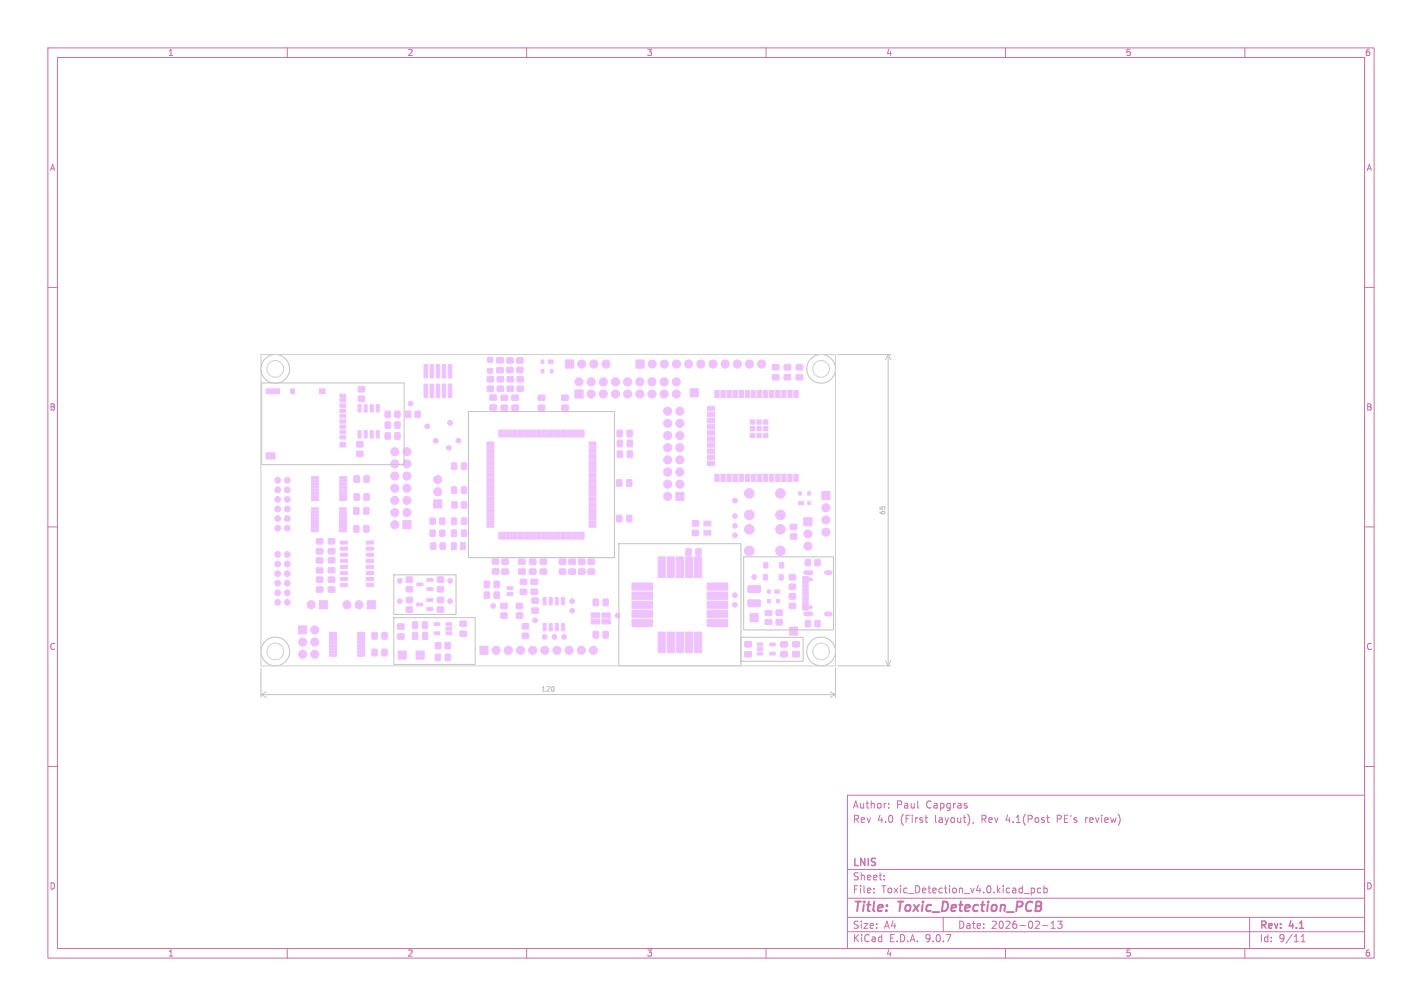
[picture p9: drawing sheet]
<svg xmlns="http://www.w3.org/2000/svg" width="297mm" height="210mm" viewBox="0 0 297 210" stroke-linecap="round" stroke-linejoin="round" font-family="sans-serif">
<defs><g id="words">
<g font-size="2.8" fill="#c872ab">
<text x="178" y="190.9">Title:</text>
<text x="187.7" y="190.9">Toxic_Detection_PCB</text>
</g>
<g font-size="2.1" fill="#c872ab">
<text x="178" y="172">Rev</text>
<text x="178" y="169">Author:</text>
<text x="183.2" y="172">4.0</text>
<text x="187.2" y="169">Paul</text>
<text x="188.1" y="172">(First</text>
<text x="193.4" y="169">Capgras</text>
<text x="195.4" y="172">layout),</text>
<text x="205.2" y="172">Rev</text>
<text x="210.5" y="172">4.1(Post</text>
<text x="221.3" y="172">PE's</text>
<text x="227.3" y="172">review)</text>
<text x="178" y="184">Sheet:</text>
<text x="178" y="181.2">LNIS</text>
<text x="178" y="186.7">File:</text>
<text x="184.1" y="186.7">Toxic_Detection_v4.0.kicad_pcb</text>
<text x="178" y="196.9">KiCad</text>
<text x="178" y="194.1">Size:</text>
<text x="184.7" y="194.1">A4</text>
<text x="185.7" y="196.9">E.D.A.</text>
<text x="193.3" y="196.9">9.0.7</text>
<text x="200" y="194.1">Date:</text>
<text x="207" y="194.1">2026-02-13</text>
<text x="263" y="194.3">Rev:</text>
<text x="263" y="196.9">Id:</text>
<text x="267.1" y="196.9">9/11</text>
<text x="269.4" y="194.3">4.1</text>
</g>
<g font-size="1.8" fill="#c872ab">
<text x="35" y="11.9">1</text>
<text x="85" y="11.9">2</text>
<text x="135" y="11.9">3</text>
<text x="185" y="11.9">4</text>
<text x="235" y="11.9">5</text>
<text x="285" y="11.9">6</text>
<text x="10.3" y="35.9">A</text>
<text x="285.4" y="35.9">A</text>
<text x="10.3" y="85.9">B</text>
<text x="285.3" y="85.9">B</text>
<text x="10.3" y="135.9">C</text>
<text x="285.3" y="135.9">C</text>
<text x="10.3" y="185.9">D</text>
<text x="285.3" y="185.9">D</text>
<text x="35" y="199.9">1</text>
<text x="85" y="199.9">2</text>
<text x="135" y="199.9">3</text>
<text x="185" y="199.9">4</text>
<text x="235" y="199.9">5</text>
<text x="285" y="199.9">6</text>
</g>
<g font-size="1.4" fill="#c2c2c2">
<text x="185.1" y="107.6" transform="rotate(-90 185.1 107.6)">65</text>
<text x="112.9" y="144.6">120</text>
</g>
</g></defs>
<g fill="none" stroke="#c872ab" stroke-width=".21">
<path d="M10 10h277v190h-277zM12 12h273v186h-273zM60 10v2M110 10v2M160 10v2M210 10v2M260 10v2M10 60h2M285 60h2M10 110h2M285 110h2M10 160h2"/>
<path d="M177 166h108v32h-108zM185.6 168.6v.1M185.6 167.8v.1M193.2 170.7h.5M193.5 171.6l.2 .1M202 168.3v.3M203.3 171.6l-.1 .3M218.6 170.7h.6M218.9 171.6l.3 .1M226.7 170.7v1M226.8 170.8l-.1 .2M285 160h2"/>
<path d="M60 198v2M110 198v2M160 198v2M177 194.5h108M177 191.5h108M177 187.5h108M177 181.5h108M182.5 186.3v.1M182.5 185.5v.1M184.7 183.6v.1M184.7 182.8v.1M197 191.5v3"/>
<path d="M210 198v2M213.9 186.5h1.1M215.4 185.4v1.5M215.4 185.5l.4-.1 .3 .3-.1 .6h-.6M217.4 185.5l-.4-.1-.3 .3 .1 .6h.6M217.7 193.2h1.2M218 185.5l.5-.1 .2 .3-.1 .6h-.6M218 184.9v1.5M219.5 193.8h.9M219.5 192.7l.5-.4v1.5M220.9 192.3h.9l-.5 .6 .4 .1v.7l-.2 .1-.6-.1M260 198v2"/>
<path d="M261 191.5v6.5M271.7 196.6h.9M271.7 195.5l.5-.4v1.5"/>
</g>
<g fill="#efc1ff" stroke="#efc1ff" stroke-width=".21">
<path d="M167.9 108.1h1.7v1.7h-1.7z"/>
<path d="M93 134.2h1v1.2h-1z"/>
<path d="M91 134.2h1v1.2h-1z"/>
<path d="M65.1 99.5h1.4v.5h-1.4z"/>
<path d="M65.1 100.2h1.4v.4h-1.4z"/>
<path d="M65.1 100.8h1.4v.5h-1.4z"/>
<path d="M65.1 101.5h1.4v.4h-1.4z"/>
<path d="M65.1 102.1h1.4v.5h-1.4z"/>
<path d="M65.1 102.8h1.4v.4h-1.4z"/>
<path d="M65.1 103.4h1.4v.5h-1.4z"/>
<path d="M65.1 104.1h1.4v.4h-1.4z"/>
<path d="M71 104.1h1.4v.4h-1.4z"/>
<path d="M71 103.4h1.4v.5h-1.4z"/>
<path d="M71 102.8h1.4v.4h-1.4z"/>
<path d="M71 102.1h1.4v.5h-1.4z"/>
<path d="M71 101.5h1.4v.4h-1.4z"/>
<path d="M71 100.8h1.4v.5h-1.4z"/>
<path d="M71 100.2h1.4v.4h-1.4z"/>
<path d="M71 99.5h1.4v.5h-1.4z"/>
<path d="M166.8 104.7h1v.7h-1z"/>
<path d="M168.7 104.7h.6v.7h-.6z"/>
<path d="M168.7 102.7h.6v.7h-.6z"/>
<path d="M166.8 102.7h.6v.7h-.6z"/>
<path d="M82.5 90.4h1v1.2h-1z"/>
<path d="M80.5 90.4h1v1.2h-1z"/>
<path d="M84.2 108.7h1.6v1.7h-1.6z"/>
<path d="M131 94.2h1.1v1.3h-1.1z"/>
<path d="M128.9 94.2h1.1v1.3h-1.1z"/>
<path d="M144.6 108.7h1.3v1.1h-1.3z"/>
<path d="M144.6 110.7h1.3v1.1h-1.3z"/>
<path d="M123.9 125.1h1v1.3h-1z"/>
<path d="M126 125.1h1v1.3h-1z"/>
<path d="M118.8 116.7h1.4v1.1h-1.4z"/>
<path d="M118.8 118.8h1.4v1h-1.4z"/>
<path d="M122.8 116.7h1.4v1.1h-1.4z"/>
<path d="M122.8 118.8h1.4v1h-1.4z"/>
<path d="M159.8 127.5h1.4v1h-1.4z"/>
<path d="M159.8 129.4h1.4v1h-1.4z"/>
<path d="M107.9 76.7h1.3v1.1h-1.3z"/>
<path d="M107.9 74.7h1.3v1.1h-1.3z"/>
<path d="M96.4 108.2h1v1.3h-1z"/>
<path d="M94.3 108.2h1.1v1.3h-1.1z"/>
<path d="M76.7 125.4h1.7v1.7h-1.7z"/>
<path d="M104.2 111.1l.3 .1-.1 1.4-.2-.1z"/>
<path d="M104.7 111.1l.3 .1-.1 1.4-.2-.1z"/>
<path d="M105.2 111.1l.3 .1-.1 1.4-.2-.1z"/>
<path d="M105.7 111.1l.3 .1-.1 1.4-.2-.1z"/>
<path d="M106.2 111.1l.3 .1-.1 1.4-.2-.1z"/>
<path d="M106.7 111.1l.3 .1-.1 1.4-.2-.1z"/>
<path d="M107.2 111.1l.3 .1-.1 1.4-.2-.1z"/>
<path d="M107.7 111.1l.3 .1-.1 1.4-.2-.1z"/>
<path d="M108.2 111.1l.3 .1-.1 1.4-.2-.1z"/>
<path d="M108.7 111.1l.3 .1-.1 1.4-.2-.1z"/>
<path d="M109.2 111.1l.3 .1-.1 1.4-.2-.1z"/>
<path d="M109.7 111.1l.3 .1-.1 1.4-.2-.1z"/>
<path d="M110.2 111.1l.3 .1-.1 1.4-.2-.1z"/>
<path d="M110.7 111.1l.3 .1-.1 1.4-.2-.1z"/>
<path d="M111.2 111.1l.3 .1-.1 1.4-.2-.1z"/>
<path d="M111.7 111.1l.3 .1-.1 1.4-.2-.1z"/>
<path d="M112.2 111.1l.3 .1-.1 1.4-.2-.1z"/>
<path d="M112.7 111.1l.3 .1-.1 1.4-.2-.1z"/>
<path d="M113.2 111.1l.3 .1-.1 1.4-.2-.1z"/>
<path d="M113.7 111.1l.3 .1-.1 1.4-.2-.1z"/>
<path d="M114.2 111.1l.3 .1-.1 1.4-.2-.1z"/>
<path d="M114.7 111.1l.3 .1-.1 1.4-.2-.1z"/>
<path d="M115.2 111.1l.3 .1-.1 1.4-.2-.1z"/>
<path d="M115.7 111.1l.3 .1-.1 1.4-.2-.1z"/>
<path d="M116.2 111.1l.3 .1-.1 1.4-.2-.1z"/>
<path d="M116.7 111.1l.3 .1-.1 1.4-.2-.1z"/>
<path d="M117.2 111.1l.3 .1-.1 1.4-.2-.1z"/>
<path d="M117.7 111.1l.3 .1-.1 1.4-.2-.1z"/>
<path d="M118.2 111.1l.3 .1-.1 1.4-.2-.1z"/>
<path d="M118.7 111.1l.3 .1-.1 1.4-.2-.1z"/>
<path d="M119.2 111.1l.3 .1-.1 1.4-.2-.1z"/>
<path d="M119.7 111.1l.3 .1-.1 1.4-.2-.1z"/>
<path d="M120.2 111.1l.3 .1-.1 1.4-.2-.1z"/>
<path d="M120.7 111.1l.3 .1-.1 1.4-.2-.1z"/>
<path d="M121.2 111.1l.3 .1-.1 1.4-.2-.1z"/>
<path d="M121.7 111.1l.3 .1-.1 1.4-.2-.1z"/>
<path d="M123 109.8h1.4l.1 .2-1.4 .1z"/>
<path d="M123 109.3h1.4l.1 .2-1.4 .1z"/>
<path d="M123 108.8h1.4l.1 .2-1.4 .1z"/>
<path d="M123 108.3h1.4l.1 .2-1.4 .1z"/>
<path d="M123 107.8h1.4l.1 .2-1.4 .1z"/>
<path d="M123 107.3h1.4l.1 .2-1.4 .1z"/>
<path d="M123 106.8h1.4l.1 .2-1.4 .1z"/>
<path d="M123 106.3h1.4l.1 .2-1.4 .1z"/>
<path d="M123 105.8h1.4l.1 .2-1.4 .1z"/>
<path d="M123 105.3h1.4l.1 .2-1.4 .1z"/>
<path d="M123 104.8h1.4l.1 .2-1.4 .1z"/>
<path d="M123 104.3h1.4l.1 .2-1.4 .1z"/>
<path d="M123 103.8h1.4l.1 .2-1.4 .1z"/>
<path d="M123 103.3h1.4l.1 .2-1.4 .1z"/>
<path d="M123 102.8h1.4l.1 .2-1.4 .1z"/>
<path d="M123 102.3h1.4l.1 .2-1.4 .1z"/>
<path d="M123 101.8h1.4l.1 .2-1.4 .1z"/>
<path d="M123 101.3h1.4l.1 .2-1.4 .1z"/>
<path d="M123 100.8h1.4l.1 .2-1.4 .1z"/>
<path d="M123 100.3h1.4l.1 .2-1.4 .1z"/>
<path d="M123 99.8h1.4l.1 .2-1.4 .1z"/>
<path d="M123 99.3h1.4l.1 .2-1.4 .1z"/>
<path d="M123 98.8h1.4l.1 .2-1.4 .1z"/>
<path d="M123 98.3h1.4l.1 .2-1.4 .1z"/>
<path d="M123 97.8h1.4l.1 .2-1.4 .1z"/>
<path d="M123 97.3h1.4l.1 .2-1.4 .1z"/>
<path d="M123 96.8h1.4l.1 .2-1.4 .1z"/>
<path d="M123 96.3h1.4l.1 .2-1.4 .1z"/>
<path d="M123 95.8h1.4l.1 .2-1.4 .1z"/>
<path d="M123 95.3h1.4l.1 .2-1.4 .1z"/>
<path d="M123 94.8h1.4l.1 .2-1.4 .1z"/>
<path d="M123 94.3h1.4l.1 .2-1.4 .1z"/>
<path d="M123 93.8h1.4l.1 .2-1.4 .1z"/>
<path d="M123 93.3h1.4l.1 .2-1.4 .1z"/>
<path d="M123 92.8h1.4l.1 .2-1.4 .1z"/>
<path d="M123 92.3h1.4l.1 .2-1.4 .1z"/>
<path d="M121.7 89.8h.3l-.1 1.4h-.2z"/>
<path d="M121.2 89.8h.3l-.1 1.4h-.2z"/>
<path d="M120.7 89.8h.3l-.1 1.4h-.2z"/>
<path d="M120.2 89.8h.3l-.1 1.4h-.2z"/>
<path d="M119.7 89.8h.3l-.1 1.4h-.2z"/>
<path d="M119.2 89.8h.3l-.1 1.4h-.2z"/>
<path d="M118.7 89.8h.3l-.1 1.4h-.2z"/>
<path d="M118.2 89.8h.3l-.1 1.4h-.2z"/>
<path d="M117.7 89.8h.3l-.1 1.4h-.2z"/>
<path d="M117.2 89.8h.3l-.1 1.4h-.2z"/>
<path d="M116.7 89.8h.3l-.1 1.4h-.2z"/>
<path d="M116.2 89.8h.3l-.1 1.4h-.2z"/>
<path d="M115.7 89.8h.3l-.1 1.4h-.2z"/>
<path d="M115.2 89.8h.3l-.1 1.4h-.2z"/>
<path d="M114.7 89.8h.3l-.1 1.4h-.2z"/>
<path d="M114.2 89.8h.3l-.1 1.4h-.2z"/>
<path d="M113.7 89.8h.3l-.1 1.4h-.2z"/>
<path d="M113.2 89.8h.3l-.1 1.4h-.2z"/>
<path d="M112.7 89.8h.3l-.1 1.4h-.2z"/>
<path d="M112.2 89.8h.3l-.1 1.4h-.2z"/>
<path d="M111.7 89.8h.3l-.1 1.4h-.2z"/>
<path d="M111.2 89.8h.3l-.1 1.4h-.2z"/>
<path d="M110.7 89.8h.3l-.1 1.4h-.2z"/>
<path d="M110.2 89.8h.3l-.1 1.4h-.2z"/>
<path d="M109.7 89.8h.3l-.1 1.4h-.2z"/>
<path d="M109.2 89.8h.3l-.1 1.4h-.2z"/>
<path d="M108.7 89.8h.3l-.1 1.4h-.2z"/>
<path d="M108.2 89.8h.3l-.1 1.4h-.2z"/>
<path d="M107.7 89.8h.3l-.1 1.4h-.2z"/>
<path d="M107.2 89.8h.3l-.1 1.4h-.2z"/>
<path d="M106.7 89.8h.3l-.1 1.4h-.2z"/>
<path d="M106.2 89.8h.3l-.1 1.4h-.2z"/>
<path d="M105.7 89.8h.3l-.1 1.4h-.2z"/>
<path d="M105.2 89.8h.3l-.1 1.4h-.2z"/>
<path d="M104.7 89.8h.3l-.1 1.4h-.2z"/>
<path d="M104.2 89.8h.3l-.1 1.4h-.2z"/>
<path d="M101.7 92.3h1.4l.1 .2-1.4 .1z"/>
<path d="M101.7 92.8h1.4l.1 .2-1.4 .1z"/>
<path d="M101.7 93.3h1.4l.1 .2-1.4 .1z"/>
<path d="M101.7 93.8h1.4l.1 .2-1.4 .1z"/>
<path d="M101.7 94.3h1.4l.1 .2-1.4 .1z"/>
<path d="M101.7 94.8h1.4l.1 .2-1.4 .1z"/>
<path d="M101.7 95.3h1.4l.1 .2-1.4 .1z"/>
<path d="M101.7 95.8h1.4l.1 .2-1.4 .1z"/>
<path d="M101.7 96.3h1.4l.1 .2-1.4 .1z"/>
<path d="M101.7 96.8h1.4l.1 .2-1.4 .1z"/>
<path d="M101.7 97.3h1.4l.1 .2-1.4 .1z"/>
<path d="M101.7 97.8h1.4l.1 .2-1.4 .1z"/>
<path d="M101.7 98.3h1.4l.1 .2-1.4 .1z"/>
<path d="M101.7 98.8h1.4l.1 .2-1.4 .1z"/>
<path d="M101.7 99.3h1.4l.1 .2-1.4 .1z"/>
<path d="M101.7 99.8h1.4l.1 .2-1.4 .1z"/>
<path d="M101.7 100.3h1.4l.1 .2-1.4 .1z"/>
<path d="M101.7 100.8h1.4l.1 .2-1.4 .1z"/>
<path d="M101.7 101.3h1.4l.1 .2-1.4 .1z"/>
<path d="M101.7 101.8h1.4l.1 .2-1.4 .1z"/>
<path d="M101.7 102.3h1.4l.1 .2-1.4 .1z"/>
<path d="M101.7 102.8h1.4l.1 .2-1.4 .1z"/>
<path d="M101.7 103.3h1.4l.1 .2-1.4 .1z"/>
<path d="M101.7 103.8h1.4l.1 .2-1.4 .1z"/>
<path d="M101.7 104.3h1.4l.1 .2-1.4 .1z"/>
<path d="M101.7 104.8h1.4l.1 .2-1.4 .1z"/>
<path d="M101.7 105.3h1.4l.1 .2-1.4 .1z"/>
<path d="M101.7 105.8h1.4l.1 .2-1.4 .1z"/>
<path d="M101.7 106.3h1.4l.1 .2-1.4 .1z"/>
<path d="M101.7 106.8h1.4l.1 .2-1.4 .1z"/>
<path d="M101.7 107.3h1.4l.1 .2-1.4 .1z"/>
<path d="M101.7 107.8h1.4l.1 .2-1.4 .1z"/>
<path d="M101.7 108.3h1.4l.1 .2-1.4 .1z"/>
<path d="M101.7 108.8h1.4l.1 .2-1.4 .1z"/>
<path d="M101.7 109.3h1.4l.1 .2-1.4 .1z"/>
<path d="M101.7 109.8h1.4l.1 .2-1.4 .1z"/>
<path d="M73.9 106h1v1.3h-1z"/>
<path d="M76 106h1v1.3h-1z"/>
<path d="M123.9 131.8h1v1.4h-1z"/>
<path d="M126 131.8h1v1.4h-1z"/>
<path d="M147 108.8h1.5v1h-1.5z"/>
<path d="M147 110.7h1.5v1h-1.5z"/>
<path d="M96.4 110.7h1v1.3h-1z"/>
<path d="M94.3 110.7h1.1v1.3h-1.1z"/>
<path d="M96.4 101.7h1v1.3h-1z"/>
<path d="M94.3 101.7h1.1v1.3h-1.1z"/>
<path d="M162.1 127.4h1.3v1h-1.3z"/>
<path d="M162.1 129.4h1.3v1h-1.3z"/>
<path d="M104.6 128h1.3v1h-1.3z"/>
<path d="M104.6 126h1.3v1h-1.3z"/>
<path d="M128.8 107.6h1.1v1.3h-1.1z"/>
<path d="M130.9 107.6h1v1.3h-1z"/>
<path d="M86.7 85.9h1.1v1.2h-1.1z"/>
<path d="M84.7 85.9h1.1v1.2h-1.1z"/>
<path d="M66.7 125.4h1.7v1.7h-1.7z"/>
<path d="M118.1 75.2h1.7v1.7h-1.7z"/>
<path d="M102.8 116.7h1.4v1h-1.4z"/>
<path d="M102.8 118.8h1.4v1h-1.4z"/>
<path d="M86.9 135.9h1.7v1.7h-1.7z"/>
<path d="M65 106h1.5v.5h-1.5z"/>
<path d="M65 106.7h1.5v.4h-1.5z"/>
<path d="M65 107.3h1.5v.5h-1.5z"/>
<path d="M65 108h1.5v.4h-1.5z"/>
<path d="M65 108.6h1.5v.5h-1.5z"/>
<path d="M65 109.3h1.5v.4h-1.5z"/>
<path d="M65 109.9h1.5v.5h-1.5z"/>
<path d="M65 110.6h1.5v.4h-1.5z"/>
<path d="M70.9 110.6h1.5v.4h-1.5z"/>
<path d="M70.9 109.9h1.5v.5h-1.5z"/>
<path d="M70.9 109.3h1.5v.4h-1.5z"/>
<path d="M70.9 108.6h1.5v.5h-1.5z"/>
<path d="M70.9 108h1.5v.4h-1.5z"/>
<path d="M70.9 107.3h1.5v.5h-1.5z"/>
<path d="M70.9 106.7h1.5v.4h-1.5z"/>
<path d="M70.9 106h1.5v.5h-1.5z"/>
<path d="M66.1 118.6h1.3v1h-1.3z"/>
<path d="M66.1 116.5h1.3v1h-1.3z"/>
<path d="M112.4 84.6h1.3v1h-1.3z"/>
<path d="M112.4 82.5h1.3v1.1h-1.3z"/>
<path d="M165.8 81.5h.9v1.5h-.9z"/>
<path d="M164.5 81.5h.9v1.5h-.9z"/>
<path d="M163.3 81.5h.9v1.5h-.9z"/>
<path d="M162 81.5h.9v1.5h-.9z"/>
<path d="M160.7 81.5h.9v1.5h-.9z"/>
<path d="M159.5 81.5h.9v1.5h-.9z"/>
<path d="M158.2 81.5h.9v1.5h-.9z"/>
<path d="M156.9 81.5h.9v1.5h-.9z"/>
<path d="M155.6 81.5h1v1.5h-1z"/>
<path d="M154.4 81.5h.9v1.5h-.9z"/>
<path d="M153.1 81.5h.9v1.5h-.9z"/>
<path d="M151.8 81.5h.9v1.5h-.9z"/>
<path d="M150.6 81.5h.9v1.5h-.9z"/>
<path d="M149.3 81.5h.9v1.5h-.9z"/>
<path d="M147.8 84.8h1.5v.9h-1.5z"/>
<path d="M147.8 86.1h1.5v.9h-1.5z"/>
<path d="M147.8 87.4h1.5v.9h-1.5z"/>
<path d="M147.8 88.6h1.5v.9h-1.5z"/>
<path d="M147.8 89.9h1.5v.9h-1.5z"/>
<path d="M147.8 91.2h1.5v.9h-1.5z"/>
<path d="M147.8 92.5h1.5v.9h-1.5z"/>
<path d="M147.8 93.7h1.5v.9h-1.5z"/>
<path d="M147.8 95h1.5v.9h-1.5z"/>
<path d="M147.8 96.3h1.5v.9h-1.5z"/>
<path d="M149.3 99h.9v1.5h-.9z"/>
<path d="M150.6 99h.9v1.5h-.9z"/>
<path d="M151.8 99h.9v1.5h-.9z"/>
<path d="M153.1 99h.9v1.5h-.9z"/>
<path d="M154.4 99h.9v1.5h-.9z"/>
<path d="M155.6 99h1v1.5h-1z"/>
<path d="M156.9 99h.9v1.5h-.9z"/>
<path d="M158.2 99h.9v1.5h-.9z"/>
<path d="M159.5 99h.9v1.5h-.9z"/>
<path d="M160.7 99h.9v1.5h-.9z"/>
<path d="M162 99h.9v1.5h-.9z"/>
<path d="M163.3 99h.9v1.5h-.9z"/>
<path d="M164.5 99h.9v1.5h-.9z"/>
<path d="M165.8 99h.9v1.5h-.9z"/>
<path d="M158.1 89.1h.9v.9h-.9z"/>
<path d="M159.5 89.1h.9v.9h-.9z"/>
<path d="M159.5 87.7h.9v.9h-.9z"/>
<path d="M158.1 87.7h.9v.9h-.9z"/>
<path d="M156.7 87.7h.9v.9h-.9z"/>
<path d="M156.7 89.1h.9v.9h-.9z"/>
<path d="M156.7 90.5h.9v.9h-.9z"/>
<path d="M158.1 90.5h.9v.9h-.9z"/>
<path d="M159.5 90.5h.9v.9h-.9z"/>
<path d="M89.1 126.9h1.3v.6h-1.3z"/>
<path d="M89.1 125h1.3v.6h-1.3z"/>
<path d="M87 125.9h1.3v.6h-1.3z"/>
<path d="M114.5 75.2h1v.7h-1z"/>
<path d="M113 75.2h.6v.7h-.6z"/>
<path d="M113 77.2h.6v.7h-.6z"/>
<path d="M114.9 77.2h.6v.7h-.6z"/>
<path d="M107.9 128h1.2v1h-1.2z"/>
<path d="M107.9 126h1.2v1h-1.2z"/>
<path d="M68.6 114.6h1.3v1h-1.3z"/>
<path d="M68.6 112.5h1.3v1h-1.3z"/>
<path d="M88.2 129.8h1.1v1.4h-1.1z"/>
<path d="M86.2 129.8h1v1.4h-1z"/>
<path d="M108.3 116.7h1.4v1.1h-1.4z"/>
<path d="M108.3 118.8h1.4v1h-1.4z"/>
<path d="M73.9 109.7h1v1.4h-1z"/>
<path d="M76 109.7h1v1.4h-1z"/>
<path d="M101.8 76.9h1.1v1h-1.1z"/>
<path d="M101.8 74.6h1.1v1h-1.1z"/>
<path d="M82.5 85.9h1v1.2h-1z"/>
<path d="M80.5 85.9h1v1.2h-1z"/>
<path d="M93 136.6h1.1v1.3h-1.1z"/>
<path d="M90.9 136.6h1.1v1.3h-1.1z"/>
<path d="M163.8 78.2h1.3v1.1h-1.3z"/>
<path d="M163.8 76.2h1.3v1h-1.3z"/>
<path d="M158.2 134.2h1.1v.6h-1.1z"/>
<path d="M158.2 135.2h1.1v.6h-1.1z"/>
<path d="M158.2 136.1h1.1v.6h-1.1z"/>
<path d="M160.8 136.1h1.1v.6h-1.1z"/>
<path d="M160.8 134.2h1.1v.6h-1.1z"/>
<path d="M171.7 102.6h1.6v1.7h-1.6z"/>
<path d="M105.9 122.5h1.2v.6h-1.2z"/>
<path d="M105.9 123.7h1.2v.6h-1.2z"/>
<path d="M161.8 123.2h1v.7h-1z"/>
<path d="M160.3 123.2h.6v.7h-.6z"/>
<path d="M160.3 125.2h.6v.7h-.6z"/>
<path d="M162.2 125.2h.6v.7h-.6z"/>
<path d="M66.1 120.5h1.3v1h-1.3z"/>
<path d="M66.1 122.6h1.3v1h-1.3z"/>
<path d="M110.6 116.7h1.3v1.1h-1.3z"/>
<path d="M110.6 118.8h1.3v1h-1.3z"/>
<path d="M68.6 118.5h1.3v1.1h-1.3z"/>
<path d="M68.6 116.4h1.3v1.1h-1.3z"/>
<path d="M141.2 102.8h1.6v1.7h-1.6z"/>
<path d="M167.7 126.8h1l.1 .5h-1z"/>
<path d="M167.7 126h1l.1 .5h-1z"/>
<path d="M167.7 125h1l.1 .2-1.1 .1z"/>
<path d="M167.7 124h1l.1 .2-1.1 .1z"/>
<path d="M167.7 123.5h1l.1 .2-1.1 .1z"/>
<path d="M167.7 122.5h1l.1 .2-1.1 .1z"/>
<path d="M167.7 121.2h1l.1 .5h-1z"/>
<path d="M167.7 120.4h1l.1 .5h-1z"/>
<path d="M167.7 122h1l.1 .2-1.1 .1z"/>
<path d="M167.7 123h1l.1 .2-1.1 .1z"/>
<path d="M167.7 124.5h1l.1 .2-1.1 .1z"/>
<path d="M167.7 125.5h1l.1 .2-1.1 .1z"/>
<path d="M91.8 110.7h1.1v1.3h-1.1z"/>
<path d="M89.8 110.7h1.1v1.3h-1.1z"/>
<path d="M89.2 122.7h1.2v.6h-1.2z"/>
<path d="M89.2 120.7h1.2v.6h-1.2z"/>
<path d="M87.1 121.7h1.2v.6h-1.2z"/>
<path d="M164.9 130.9h1.7v1.7h-1.7z"/>
<path d="M108 80.6h1.3v1.1h-1.3z"/>
<path d="M108 78.6h1.3v1.1h-1.3z"/>
<path d="M165.1 111.5h1.3v1h-1.3z"/>
<path d="M165.1 109.5h1.3v1h-1.3z"/>
<path d="M110.9 120.9h1.3v1.1h-1.3z"/>
<path d="M110.9 123h1.3v1.1h-1.3z"/>
<path d="M170.2 129.6h1.1v1.2h-1.1z"/>
<path d="M168.2 129.6h1.1v1.2h-1.1z"/>
<path d="M116.8 116.7h1.4v1.1h-1.4z"/>
<path d="M116.8 118.8h1.4v1h-1.4z"/>
<path d="M94.4 104.8h1.1v1.2h-1.1z"/>
<path d="M96.4 104.8h1.1v1.2h-1.1z"/>
<path d="M163.1 134h1.3v1h-1.3z"/>
<path d="M163.1 136.1h1.3v1h-1.3z"/>
<path d="M76.5 121.8h1.5v.7h-1.5z"/>
<path d="M76.5 120.6h1.5v.6h-1.5z"/>
<path d="M76.5 119.3h1.5v.6h-1.5z"/>
<path d="M76.5 118h1.5v.7h-1.5z"/>
<path d="M76.5 116.7h1.5v.7h-1.5z"/>
<path d="M76.5 115.5h1.5v.6h-1.5z"/>
<path d="M76.5 114.2h1.5v.7h-1.5z"/>
<path d="M76.5 112.9h1.5v.7h-1.5z"/>
<path d="M71.1 112.9h1.5v.7h-1.5z"/>
<path d="M71.1 114.2h1.5v.7h-1.5z"/>
<path d="M71.1 115.5h1.5v.6h-1.5z"/>
<path d="M71.1 116.7h1.5v.7h-1.5z"/>
<path d="M71.1 118h1.5v.7h-1.5z"/>
<path d="M71.1 119.3h1.5v.6h-1.5z"/>
<path d="M71.1 120.6h1.5v.6h-1.5z"/>
<path d="M71.1 121.8h1.5v.7h-1.5z"/>
<path d="M84.9 122.5h1.2v1h-1.2z"/>
<path d="M84.9 120.5h1.2v1h-1.2z"/>
<path d="M74.9 80.7h1.2v1.1h-1.2z"/>
<path d="M74.9 82.7h1.2v1.1h-1.2z"/>
<path d="M96.4 96.7h1v1.3h-1z"/>
<path d="M94.3 96.7h1.1v1.3h-1.1z"/>
<path d="M164.9 122h1.2v1h-1.2z"/>
<path d="M164.9 120h1.2v1h-1.2z"/>
<path d="M123.5 129.3h1.7v1h-1.7z"/>
<path d="M125.7 129.3h1.8v1h-1.8z"/>
<path d="M125.7 128h1.8v1h-1.8z"/>
<path d="M123.5 128h1.7v1h-1.7z"/>
<path d="M109.1 132.2h1.3v1.1h-1.3z"/>
<path d="M109.1 130.2h1.3v1.1h-1.3z"/>
<path d="M74.5 94.2h1.3v1.1h-1.3z"/>
<path d="M74.5 92.2h1.3v1.1h-1.3z"/>
<path d="M100.2 134.9h1.7v1.7h-1.7z"/>
<path d="M111.1 124.9h1.3v1h-1.3z"/>
<path d="M111.1 126.9h1.3v1.1h-1.3z"/>
<path d="M128.9 89.8h1v1.4h-1z"/>
<path d="M131 89.8h1v1.4h-1z"/>
<path d="M93.6 76.1h.8v2.8h-.8z"/>
<path d="M93.6 80.2h.8v2.8h-.8z"/>
<path d="M92.4 76.1h.7v2.8h-.7z"/>
<path d="M92.4 80.2h.7v2.8h-.7z"/>
<path d="M91.1 76.1h.7v2.8h-.7z"/>
<path d="M91.1 80.2h.7v2.8h-.7z"/>
<path d="M89.8 76.1h.8v2.8h-.8z"/>
<path d="M89.8 80.2h.8v2.8h-.8z"/>
<path d="M88.5 76.1h.8v2.8h-.8z"/>
<path d="M88.5 80.2h.8v2.8h-.8z"/>
<path d="M84.9 126.7h1.2v1.1h-1.2z"/>
<path d="M84.9 124.7h1.2v1.1h-1.2z"/>
<path d="M68.6 120.5h1.3v1h-1.3z"/>
<path d="M68.6 122.6h1.3v1h-1.3z"/>
<path d="M91.4 126.7h1.2v1.1h-1.2z"/>
<path d="M91.4 124.7h1.2v1.1h-1.2z"/>
<path d="M74 99.4h1v1.3h-1z"/>
<path d="M76 99.4h1.1v1.3h-1.1z"/>
<path d="M91.4 122.5h1.2v1h-1.2z"/>
<path d="M91.4 120.5h1.2v1h-1.2z"/>
<path d="M71 90.9h1.2v.7h-1.2z"/>
<path d="M71 89.8h1.2v.7h-1.2z"/>
<path d="M71 88.7h1.2v.7h-1.2z"/>
<path d="M71 87.6h1.2v.7h-1.2z"/>
<path d="M71 86.5h1.2v.7h-1.2z"/>
<path d="M71 85.4h1.2v.7h-1.2z"/>
<path d="M71 84.3h1.2v.7h-1.2z"/>
<path d="M71 83.2h1.2v.7h-1.2z"/>
<path d="M71 92.3h1.2v1h-1.2z"/>
<path d="M71 82.3h1.2v.7h-1.2z"/>
<path d="M66.7 81.2h1.2v1h-1.2z"/>
<path d="M60.7 81.2h.8v1h-.8z"/>
<path d="M55.6 81.2h2.8v1h-2.8z"/>
<path d="M55.5 94.5h1.9v1.3h-1.9z"/>
<path d="M132 121.7h4.3v1.5h-4.3z"/>
<path d="M132 123.6h4.3v1.5h-4.3z"/>
<path d="M132 125.5h4.3v1.5h-4.3z"/>
<path d="M132 127.4h4.3v1.5h-4.3z"/>
<path d="M132 129.3h4.3v1.5h-4.3z"/>
<path d="M137.4 132h1.5v4.3h-1.5z"/>
<path d="M139.3 132h1.6v4.3h-1.6z"/>
<path d="M141.2 132h1.6v4.3h-1.6z"/>
<path d="M143.2 132h1.5v4.3h-1.5z"/>
<path d="M145.1 132h1.5v4.3h-1.5z"/>
<path d="M147.7 129.3h4.3v1.5h-4.3z"/>
<path d="M147.7 127.4h4.3v1.5h-4.3z"/>
<path d="M147.7 125.5h4.3v1.5h-4.3z"/>
<path d="M147.7 123.6h4.3v1.5h-4.3z"/>
<path d="M147.7 121.7h4.3v1.5h-4.3z"/>
<path d="M145.1 116.3h1.5v4.3h-1.5z"/>
<path d="M143.2 116.3h1.5v4.3h-1.5z"/>
<path d="M141.3 116.3h1.5v4.3h-1.5z"/>
<path d="M139.3 116.3h1.6v4.3h-1.6z"/>
<path d="M137.4 116.3h1.5v4.3h-1.5z"/>
<path d="M103.9 78.6h1.2v1.1h-1.2z"/>
<path d="M103.9 80.6h1.2v1.1h-1.2z"/>
<path d="M120.1 81.4h1.7v1.7h-1.7z"/>
<path d="M105.9 78.6h1.3v1.1h-1.3z"/>
<path d="M105.9 80.6h1.3v1.1h-1.3z"/>
<path d="M90.6 104.4h1.7v1.7h-1.7z"/>
<path d="M66.1 114.6h1.3v1h-1.3z"/>
<path d="M66.1 112.5h1.3v1h-1.3z"/>
<path d="M155.6 134h1.3v1h-1.3z"/>
<path d="M155.6 136.1h1.3v1h-1.3z"/>
<path d="M91.9 113.4h1.1v1.2h-1.1z"/>
<path d="M89.9 113.4h1.1v1.2h-1.1z"/>
<path d="M144.1 81.2h1.8v1.7h-1.8z"/>
<path d="M74 103.1h1v1.3h-1z"/>
<path d="M76 103.1h1.1v1.3h-1.1z"/>
<path d="M83.1 130.3h1.3v1h-1.3z"/>
<path d="M83.1 132.4h1.3v1h-1.3z"/>
<path d="M156.2 122.3h2.5l.1 .2v1l-.2 .2h-2.3l-.1-.3z"/>
<path d="M156.2 125.3l2.5-.1 .1 .3v1l-.2 .2-2.3-.1-.1-.2z"/>
<path d="M166.3 78.2h1.3v1.1h-1.3z"/>
<path d="M166.3 76.2h1.3v1h-1.3z"/>
<path d="M94.3 113.3h1v1.4h-1z"/>
<path d="M96.2 113.3h1v1.4h-1z"/>
<path d="M82.5 88.1h1v1.3h-1z"/>
<path d="M80.5 88.1h1v1.3h-1z"/>
<path d="M74.8 89.9h.6v1.5h-.6z"/>
<path d="M76 89.9h.7v1.5h-.7z"/>
<path d="M77.3 89.9h.7v1.5h-.7z"/>
<path d="M78.6 89.9h.6v1.5h-.6z"/>
<path d="M78.6 84.5h.6v1.5h-.6z"/>
<path d="M77.3 84.5h.7v1.5h-.7z"/>
<path d="M76 84.5h.7v1.5h-.7z"/>
<path d="M74.8 84.5h.6v1.5h-.6z"/>
<path d="M159.5 120h.7v1h-.7z"/>
<path d="M162.8 120h.7v1h-.7z"/>
<path d="M89.8 108.2h1.1v1.3h-1.1z"/>
<path d="M91.8 108.2h1.1v1.3h-1.1z"/>
<path d="M88.3 132.1h1v1.3h-1z"/>
<path d="M86.2 132.1h1v1.3h-1z"/>
<path d="M161.3 78.2h1.4v1.1h-1.4z"/>
<path d="M161.3 76.2h1.4v1h-1.4z"/>
<path d="M103.8 76.8h1.3v1h-1.3z"/>
<path d="M103.8 74.7h1.3v1h-1.3z"/>
<path d="M104.7 84.6h1.3v1h-1.3z"/>
<path d="M104.7 82.5h1.3v1.1h-1.3z"/>
<path d="M103.2 121.3h1.1v1.4h-1.1z"/>
<path d="M101.2 121.3h1v1.4h-1z"/>
<path d="M112.8 116.7h1.4v1.1h-1.4z"/>
<path d="M112.8 118.8h1.4v1h-1.4z"/>
<path d="M105.9 76.7h1.2v1.1h-1.2z"/>
<path d="M105.9 74.7h1.2v1.1h-1.2z"/>
<path d="M164.9 124h1.2v1h-1.2z"/>
<path d="M164.9 126h1.2v1h-1.2z"/>
<path d="M68.8 132h1.5v.5h-1.5z"/>
<path d="M68.8 132.7h1.5v.4h-1.5z"/>
<path d="M68.8 133.3h1.5v.5h-1.5z"/>
<path d="M68.8 134h1.5v.4h-1.5z"/>
<path d="M68.8 134.6h1.5v.5h-1.5z"/>
<path d="M68.8 135.3h1.5v.4h-1.5z"/>
<path d="M68.8 135.9h1.5v.5h-1.5z"/>
<path d="M68.8 136.6h1.5v.4h-1.5z"/>
<path d="M74.7 136.6h1.5v.4h-1.5z"/>
<path d="M74.7 135.9h1.5v.5h-1.5z"/>
<path d="M74.7 135.3h1.5v.4h-1.5z"/>
<path d="M74.7 134.6h1.5v.5h-1.5z"/>
<path d="M74.7 134h1.5v.4h-1.5z"/>
<path d="M74.7 133.3h1.5v.5h-1.5z"/>
<path d="M74.7 132.7h1.5v.4h-1.5z"/>
<path d="M74.7 132h1.5v.5h-1.5z"/>
<path d="M170.2 116.8h1.1v1.3h-1.1z"/>
<path d="M168.2 116.8h1.1v1.3h-1.1z"/>
<path d="M120.8 116.7h1.4v1.1h-1.4z"/>
<path d="M120.8 118.8h1.4v1h-1.4z"/>
<path d="M101.8 78.6h1.3v1.1h-1.3z"/>
<path d="M101.8 80.6h1.3v1.1h-1.3z"/>
<path d="M77.7 135.6h1.1v1.3h-1.1z"/>
<path d="M79.8 135.6h1v1.3h-1z"/>
<path d="M62.4 130.7h1.7v1.7h-1.7z"/>
<path d="M104.8 116.7h1.4v1.1h-1.4z"/>
<path d="M104.8 118.8h1.4v1h-1.4z"/>
<path d="M83.1 135.9h1.7v1.7h-1.7z"/>
<path d="M96.1 131.8h1.3v1h-1.3z"/>
<path d="M96.1 129.7h1.3v1h-1.3z"/>
<path d="M93.1 131.9h1.2v.6h-1.2z"/>
<path d="M93.1 131h1.2v.6h-1.2z"/>
<path d="M93.1 130h1.2v.6h-1.2z"/>
<path d="M90.6 130h1.3v.6h-1.3z"/>
<path d="M90.6 131.9h1.3v.6h-1.3z"/>
<path d="M77.7 132.1h1.1v1.3h-1.1z"/>
<path d="M79.8 132.1h1v1.3h-1z"/>
<path d="M128.9 91.9h1.1v1.3h-1.1z"/>
<path d="M131 91.9h1.1v1.3h-1.1z"/>
<path d="M159.6 117.5h.7v1h-.7z"/>
<path d="M162.9 117.5h.7v1h-.7z"/>
<path d="M106.9 82.5h1.3v1.1h-1.3z"/>
<path d="M106.9 84.6h1.3v1h-1.3z"/>
<path d="M165.6 134h1.3v1h-1.3z"/>
<path d="M165.6 136.1h1.3v1h-1.3z"/>
<path d="M143.3 114.6h1v1.3h-1z"/>
<path d="M145.4 114.6h1v1.3h-1z"/>
<path d="M117.3 84.6h1.4v1h-1.4z"/>
<path d="M117.3 82.5h1.4v1.1h-1.4z"/>
<path d="M156.6 128.1h1.7v1.7h-1.7z"/>
<path d="M132.8 75.2h1.7v1.7h-1.7z"/>
<path d="M108.7 120.9h1.3v1.1h-1.3z"/>
<path d="M108.7 123h1.3v1.1h-1.3z"/>
<path d="M103.2 123.6h1.1v1.3h-1.1z"/>
<path d="M101.2 123.6h1v1.3h-1z"/>
<path d="M113.4 130.2h.7v1.5h-.7z"/>
<path d="M114.7 130.2h.6v1.5h-.6z"/>
<path d="M116 130.2h.6v1.5h-.6z"/>
<path d="M117.2 130.2h.7v1.5h-.7z"/>
<path d="M117.2 124.7h.7v1.6h-.7z"/>
<path d="M116 124.7h.6v1.6h-.6z"/>
<path d="M114.7 124.7h.6v1.6h-.6z"/>
<path d="M113.4 124.7h.7v1.6h-.7z"/>
<path d="M102.3 84.6h1.4v1h-1.4z"/>
<path d="M102.3 82.5h1.4v1h-1.4z"/>
<path d="M128.8 100.2h1.1v1.3h-1.1z"/>
<path d="M130.9 100.2h1v1.3h-1z"/>
<circle cx="168.8" cy="114" r=".85"/>
<circle cx="168.8" cy="111.5" r=".85"/>
<circle cx="82.5" cy="109.5" r=".85"/>
<circle cx="85" cy="107" r=".85"/>
<circle cx="82.5" cy="107" r=".85"/>
<circle cx="85" cy="104.5" r=".85"/>
<circle cx="82.5" cy="104.5" r=".85"/>
<circle cx="85" cy="101.9" r=".85"/>
<circle cx="82.5" cy="101.9" r=".85"/>
<circle cx="85" cy="99.4" r=".85"/>
<circle cx="82.5" cy="99.4" r=".85"/>
<circle cx="85" cy="96.8" r=".85"/>
<circle cx="82.5" cy="96.8" r=".85"/>
<circle cx="85" cy="94.3" r=".85"/>
<circle cx="82.5" cy="94.3" r=".85"/>
<circle cx="94" cy="121.3" r=".5"/>
<circle cx="157.5" cy="120.4" r=".5"/>
<circle cx="83.5" cy="125.5" r=".5"/>
<circle cx="83.5" cy="121.3" r=".5"/>
<circle cx="75" cy="126.2" r=".85"/>
<circle cx="72.5" cy="126.2" r=".85"/>
<circle cx="119.5" cy="127.5" r=".5"/>
<circle cx="113.7" cy="133" r=".5"/>
<circle cx="153.5" cy="111.7" r=".5"/>
<circle cx="111.7" cy="129.5" r=".5"/>
<circle cx="65" cy="126.2" r=".85"/>
<circle cx="121.5" cy="76" r=".85"/>
<circle cx="124" cy="76" r=".85"/>
<circle cx="126.6" cy="76" r=".85"/>
<circle cx="156.5" cy="103" r="1"/>
<circle cx="163" cy="103" r="1"/>
<circle cx="156.5" cy="107.5" r="1"/>
<circle cx="163" cy="107.5" r="1"/>
<circle cx="153.5" cy="107.7" r=".5"/>
<circle cx="172.5" cy="106" r=".85"/>
<circle cx="172.5" cy="108.5" r=".85"/>
<circle cx="172.5" cy="111.1" r=".85"/>
<circle cx="119.5" cy="125.5" r=".5"/>
<circle cx="153.5" cy="126.3" r=".5"/>
<circle cx="139.5" cy="103.6" r=".85"/>
<circle cx="142" cy="101.1" r=".85"/>
<circle cx="139.5" cy="101.1" r=".85"/>
<circle cx="142" cy="98.5" r=".85"/>
<circle cx="139.5" cy="98.5" r=".85"/>
<circle cx="142" cy="96" r=".85"/>
<circle cx="139.5" cy="96" r=".85"/>
<circle cx="142" cy="93.5" r=".85"/>
<circle cx="139.5" cy="93.5" r=".85"/>
<circle cx="142" cy="90.9" r=".85"/>
<circle cx="139.5" cy="90.9" r=".85"/>
<circle cx="142" cy="88.4" r=".85"/>
<circle cx="139.5" cy="88.4" r=".85"/>
<circle cx="142" cy="85.8" r=".85"/>
<circle cx="139.5" cy="85.8" r=".85"/>
<circle cx="169.3" cy="126.7" r=".33"/>
<circle cx="169.3" cy="121" r=".33"/>
<circle cx="153.5" cy="104.5" r=".5"/>
<circle cx="94" cy="88.2" r=".5"/>
<circle cx="115.8" cy="133" r=".5"/>
<circle cx="153.5" cy="109.7" r=".5"/>
<circle cx="85.7" cy="84.2" r=".5"/>
<circle cx="60" cy="115.7" r=".61"/>
<circle cx="60" cy="117.7" r=".61"/>
<circle cx="60" cy="119.7" r=".61"/>
<circle cx="60" cy="121.7" r=".61"/>
<circle cx="60" cy="123.7" r=".61"/>
<circle cx="60" cy="125.7" r=".61"/>
<circle cx="58" cy="115.7" r=".61"/>
<circle cx="58" cy="117.7" r=".61"/>
<circle cx="58" cy="119.7" r=".61"/>
<circle cx="58" cy="121.7" r=".61"/>
<circle cx="58" cy="123.7" r=".61"/>
<circle cx="58" cy="125.7" r=".61"/>
<circle cx="89.2" cy="89" r=".5"/>
<circle cx="129" cy="128.5" r=".5"/>
<circle cx="103.6" cy="135.7" r=".85"/>
<circle cx="106.2" cy="135.7" r=".85"/>
<circle cx="108.7" cy="135.7" r=".85"/>
<circle cx="111.3" cy="135.7" r=".85"/>
<circle cx="113.8" cy="135.7" r=".85"/>
<circle cx="116.3" cy="135.7" r=".85"/>
<circle cx="118.9" cy="135.7" r=".85"/>
<circle cx="121.4" cy="135.7" r=".85"/>
<circle cx="124" cy="135.7" r=".85"/>
<circle cx="117.8" cy="133" r=".5"/>
<circle cx="120.9" cy="79.7" r=".85"/>
<circle cx="123.5" cy="82.2" r=".85"/>
<circle cx="123.5" cy="79.7" r=".85"/>
<circle cx="126" cy="82.2" r=".85"/>
<circle cx="126" cy="79.7" r=".85"/>
<circle cx="128.5" cy="82.2" r=".85"/>
<circle cx="128.5" cy="79.7" r=".85"/>
<circle cx="131.1" cy="82.2" r=".85"/>
<circle cx="131.1" cy="79.7" r=".85"/>
<circle cx="133.6" cy="82.2" r=".85"/>
<circle cx="133.6" cy="79.7" r=".85"/>
<circle cx="136.2" cy="82.2" r=".85"/>
<circle cx="136.2" cy="79.7" r=".85"/>
<circle cx="138.7" cy="82.2" r=".85"/>
<circle cx="138.7" cy="79.7" r=".85"/>
<circle cx="141.2" cy="82.2" r=".85"/>
<circle cx="141.2" cy="79.7" r=".85"/>
<circle cx="60" cy="100.2" r=".61"/>
<circle cx="60" cy="102.2" r=".61"/>
<circle cx="60" cy="104.2" r=".61"/>
<circle cx="60" cy="106.2" r=".61"/>
<circle cx="60" cy="108.2" r=".61"/>
<circle cx="60" cy="110.2" r=".61"/>
<circle cx="58" cy="100.2" r=".61"/>
<circle cx="58" cy="102.2" r=".61"/>
<circle cx="58" cy="104.2" r=".61"/>
<circle cx="58" cy="106.2" r=".61"/>
<circle cx="58" cy="108.2" r=".61"/>
<circle cx="58" cy="110.2" r=".61"/>
<circle cx="91.4" cy="102.7" r=".85"/>
<circle cx="91.4" cy="100.1" r=".85"/>
<circle cx="163" cy="115" r="1"/>
<circle cx="156.5" cy="115" r="1"/>
<circle cx="163" cy="110.5" r="1"/>
<circle cx="156.5" cy="110.5" r="1"/>
<circle cx="93.7" cy="93.5" r=".5"/>
<circle cx="153.5" cy="124.3" r=".5"/>
<circle cx="91" cy="92" r=".5"/>
<circle cx="65.7" cy="131.5" r=".85"/>
<circle cx="63.2" cy="134" r=".85"/>
<circle cx="65.7" cy="134" r=".85"/>
<circle cx="63.2" cy="136.6" r=".85"/>
<circle cx="65.7" cy="136.6" r=".85"/>
<circle cx="136.2" cy="76" r=".85"/>
<circle cx="138.8" cy="76" r=".85"/>
<circle cx="141.3" cy="76" r=".85"/>
<circle cx="143.8" cy="76" r=".85"/>
<circle cx="146.4" cy="76" r=".85"/>
<circle cx="148.9" cy="76" r=".85"/>
<circle cx="151.5" cy="76" r=".85"/>
<circle cx="154" cy="76" r=".85"/>
<circle cx="156.5" cy="76" r=".85"/>
<circle cx="159.1" cy="76" r=".85"/>
<circle cx="95.7" cy="92" r=".5"/>
<circle cx="94" cy="125.5" r=".5"/>
<circle cx="103" cy="126.5" r=".5"/>
</g>
<path d="M168.3 119.5h1.1M172.6 119.5h.8M168.3 128.2h1.1M172.6 128.2h.8" fill="none" stroke="#efc1ff" stroke-width="1"/>
<g fill="none" stroke="#c2c2c2" stroke-width=".21">
<path d="M54.7 79.9h29.7v17.1h-29.7zM175 74h11.1M185.5 74v65M185.5 74l.6 1.1M185.5 74l-.6 1.1M97.8 85.9h30.5v30.5h-30.5zM129.3 113.5h25.4v25.5h-25.4zM155.3 116.3h18.8v15.2h-18.8zM54.5 139.5v6.1M82.3 129h17v9.7h-17zM82.3 120h12.9v8.3h-12.9zM154.7 133.1h13v5h-13z"/>
<path d="M174.5 139.5v6.1M175 139h11.1M184.9 137.9l.6 1.1M186.1 137.9l-.6 1.1M54.5 145h120M54.5 145l1.1 .6M55.6 144.4l-1.1 .6M115.7 143.5v.6M173.4 144.4l1.1 .6M174.5 145l-1.1 .6"/>
<circle cx="57.5" cy="77" r="3"/>
<circle cx="171.5" cy="77" r="3"/>
<circle cx="57.5" cy="136" r="3"/>
<circle cx="171.5" cy="136" r="3"/>
</g>
<g fill="none" stroke="#d0d2cd" stroke-width=".21">
<path d="M54.5 74h120v65h-120z"/>
<circle cx="57.5" cy="77" r="1.75"/>
<circle cx="171.5" cy="77" r="1.75"/>
<circle cx="57.5" cy="136" r="1.75"/>
<circle cx="171.5" cy="136" r="1.75"/>
</g>
<use href="#words"/>
</svg>
